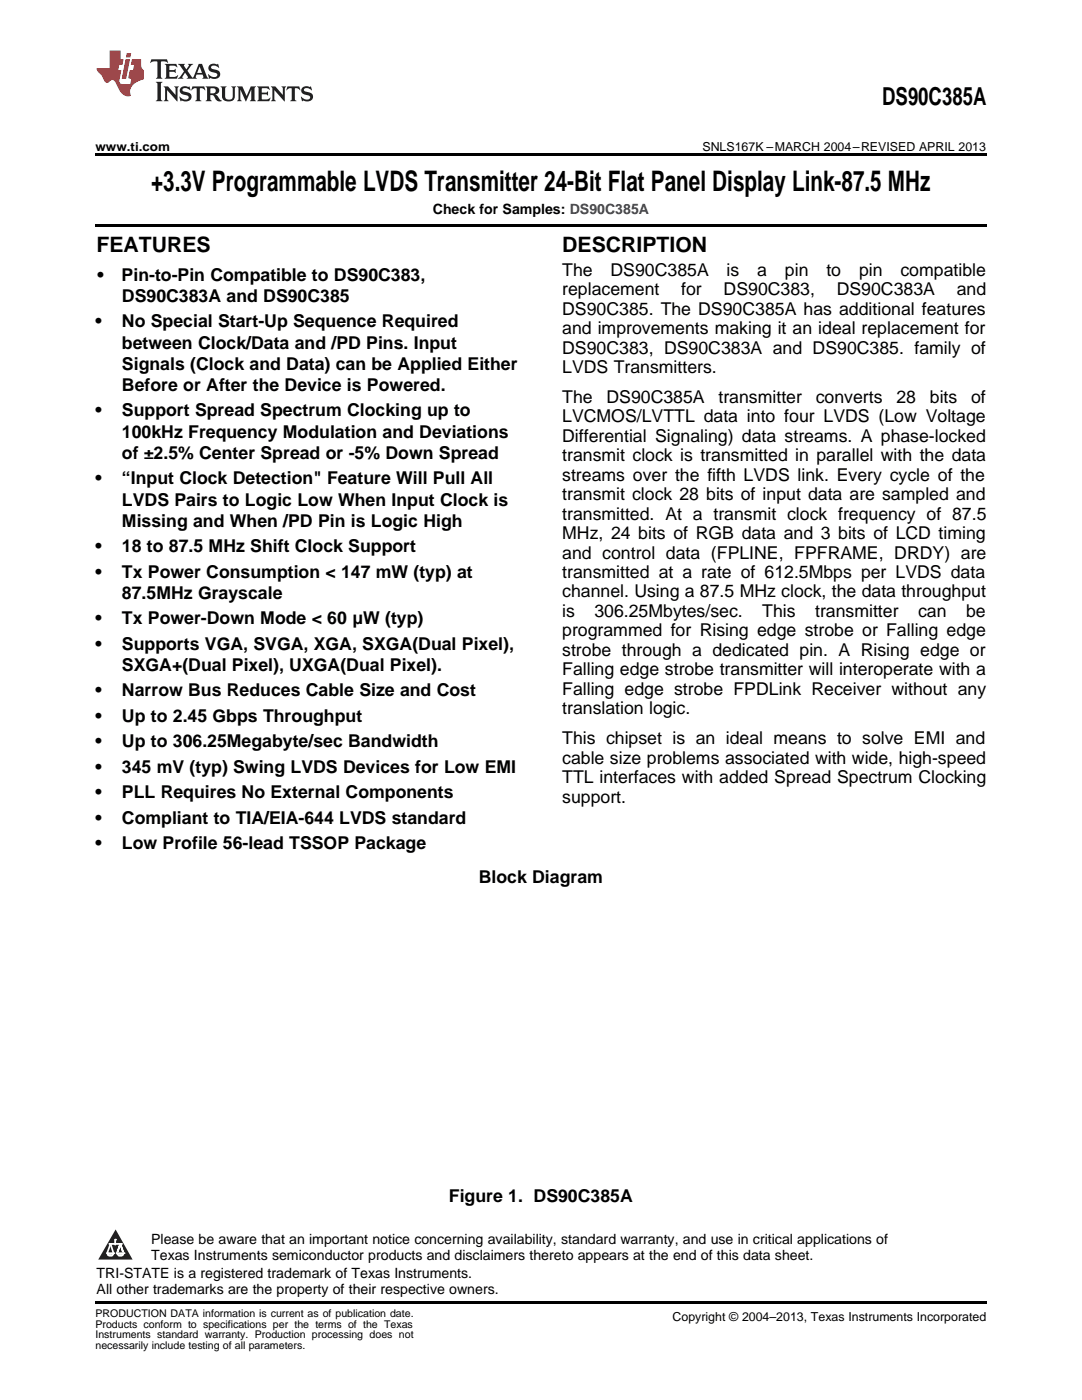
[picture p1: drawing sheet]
<svg xmlns="http://www.w3.org/2000/svg" width="216mm" height="279mm" viewBox="0 0 216 279" stroke-linecap="round" stroke-linejoin="round" font-family="sans-serif">
<defs><g id="words">
<text font-size="5.6" x="30.2" y="38.1">+3.3V Programmable LVDS Transmitter 24-Bit Flat Panel Display Link-87.5 MHz</text>
<text font-size="4.9" x="176" y="21">DS90C385A</text>
<g font-size="4.2">
<text x="19.2" y="50.3">FEATURES</text>
<text x="112.2" y="50.3">DESCRIPTION</text>
</g>
<g font-size="3.5">
<text x="19.4" y="56">•</text>
<text x="24.3" y="56">Pin-to-Pin Compatible to DS90C383,</text>
<text x="112.2" y="55">The</text>
<text x="112.2" y="58.9">replacement</text>
<text x="121.8" y="55">DS90C385A</text>
<text x="135.9" y="58.9">for</text>
<text x="144.4" y="58.9">DS90C383,</text>
<text x="145" y="55">is</text>
<text x="151.1" y="55">a</text>
<text x="156.6" y="55">pin</text>
<text x="164.9" y="55">to</text>
<text x="167" y="58.9">DS90C383A</text>
<text x="171.4" y="55">pin</text>
<text x="179.7" y="55">compatible</text>
<text x="190.9" y="58.9">and</text>
<text x="19" y="65.3">•</text>
<text x="24.3" y="60.3">DS90C383A and DS90C385</text>
<text x="24.3" y="65.3">No Special Start-Up Sequence Required</text>
<text x="112.2" y="62.8">DS90C385. The DS90C385A has additional features</text>
<text x="24.3" y="69.6">between Clock/Data and /PD Pins. Input</text>
<text x="112.2" y="66.7">and improvements making it an ideal replacement for</text>
<text x="112.2" y="70.6">DS90C383, DS90C383A and DS90C385. family of</text>
<text x="24.3" y="73.8">Signals (Clock and Data) can be Applied Either</text>
<text x="112.2" y="74.4">LVDS Transmitters.</text>
<text x="19" y="83.1">•</text>
<text x="24.3" y="78">Before or After the Device is Powered.</text>
<text x="24.3" y="83.1">Support Spread Spectrum Clocking up to</text>
<text x="112.2" y="80.4">The</text>
<text x="121" y="80.4">DS90C385A</text>
<text x="143.4" y="80.4">transmitter</text>
<text x="162.8" y="80.4">converts</text>
<text x="178.9" y="80.4">28</text>
<text x="185.5" y="80.4">bits</text>
<text x="193.8" y="80.4">of</text>
<text x="24.3" y="87.3">100kHz Frequency Modulation and Deviations</text>
<text x="112.2" y="84.3">LVCMOS/LVTTL data into four LVDS (Low Voltage</text>
<text x="112.2" y="88.2">Differential Signaling) data streams. A phase-locked</text>
<text x="24.3" y="91.6">of ±2.5% Center Spread or -5% Down Spread</text>
<text x="112.2" y="92.1">transmit clock is transmitted in parallel with the data</text>
<text x="112.2" y="96">streams over the fifth LVDS link. Every cycle of the</text>
<text x="19" y="96.7">•</text>
<text x="24.3" y="96.7">“Input Clock Detection&quot; Feature Will Pull All</text>
<text x="24.3" y="100.9">LVDS Pairs to Logic Low When Input Clock is</text>
<text x="112.2" y="99.8">transmit clock 28 bits of input data are sampled and</text>
<text x="24.3" y="105.1">Missing and When /PD Pin is Logic High</text>
<text x="112.2" y="103.7">transmitted. At a transmit clock frequency of 87.5</text>
<text x="112.2" y="107.6">MHz, 24 bits of RGB data and 3 bits of LCD timing</text>
<text x="19" y="110.2">•</text>
<text x="24.3" y="110.2">18 to 87.5 MHz Shift Clock Support</text>
<text x="112.2" y="111.5">and control data (FPLINE, FPFRAME, DRDY) are</text>
<text x="19" y="115.3">•</text>
<text x="24.3" y="115.3">Tx Power Consumption &lt; 147 mW (typ) at</text>
<text x="24.3" y="119.5">87.5MHz Grayscale</text>
<text x="112.2" y="115.4">transmitted at a rate of 612.5Mbps per LVDS data</text>
<text x="112.2" y="119.2">channel. Using a 87.5 MHz clock, the data throughput</text>
<text x="19" y="124.6">•</text>
<text x="24.3" y="124.6">Tx Power-Down Mode &lt; 60 μW (typ)</text>
<text x="112.2" y="123.1">is</text>
<text x="118.6" y="123.1">306.25Mbytes/sec.</text>
<text x="152.1" y="123.1">This</text>
<text x="162.6" y="123.1">transmitter</text>
<text x="183.2" y="123.1">can</text>
<text x="192.8" y="123.1">be</text>
<text x="19" y="129.7">•</text>
<text x="24.3" y="129.7">Supports VGA, SVGA, XGA, SXGA(Dual Pixel),</text>
<text x="112.2" y="127">programmed for Rising edge strobe or Falling edge</text>
<text x="112.2" y="130.9">strobe through a dedicated pin. A Rising edge or</text>
<text x="24.3" y="133.9">SXGA+(Dual Pixel), UXGA(Dual Pixel).</text>
<text x="112.2" y="134.8">Falling edge strobe transmitter will interoperate with a</text>
<text x="19" y="139">•</text>
<text x="24.3" y="139">Narrow Bus Reduces Cable Size and Cost</text>
<text x="112.2" y="138.6">Falling edge strobe FPDLink Receiver without any</text>
<text x="112.2" y="142.5">translation logic.</text>
<text x="19" y="144.1">•</text>
<text x="19" y="149.2">•</text>
<text x="24.3" y="144.1">Up to 2.45 Gbps Throughput</text>
<text x="24.3" y="149.2">Up to 306.25Megabyte/sec Bandwidth</text>
<text x="112.2" y="148.5">This chipset is an ideal means to solve EMI and</text>
<text x="19" y="154.2">•</text>
<text x="24.3" y="154.2">345 mV (typ) Swing LVDS Devices for Low EMI</text>
<text x="112.2" y="152.4">cable size problems associated with wide, high-speed</text>
<text x="19" y="159.3">•</text>
<text x="24.3" y="159.3">PLL Requires No External Components</text>
<text x="112.2" y="156.3">TTL interfaces with added Spread Spectrum Clocking</text>
<text x="112.2" y="160.2">support.</text>
<text x="19" y="164.4">•</text>
<text x="24.3" y="164.4">Compliant to TIA/EIA-644 LVDS standard</text>
<text x="19" y="169.5">•</text>
<text x="24.3" y="169.5">Low Profile 56-lead TSSOP Package</text>
<text x="95.5" y="176.2">Block Diagram</text>
<text x="89.6" y="239.8">Figure 1. DS90C385A</text>
</g>
<g font-size="2.8">
<text x="86.4" y="42.7">Check for Samples: DS90C385A</text>
<text x="30.2" y="248.4">Please be aware that an important notice concerning availability, standard warranty, and use in critical applications of</text>
<text x="30.2" y="251.5">Texas Instruments semiconductor products and disclaimers thereto appears at the end of this data sheet.</text>
<text x="19.3" y="255.1">TRI-STATE is a registered trademark of Texas Instruments.</text>
<text x="19.3" y="258.2">All other trademarks are the property of their respective owners.</text>
</g>
<g font-size="2.5">
<text x="19" y="30.1">www.ti.com</text>
<text x="140.2" y="30.1">SNLS167K –MARCH 2004–REVISED APRIL 2013</text>
<text x="134.2" y="263.6">Copyright © 2004–2013, Texas Instruments Incorporated</text>
</g>
<g font-size="2.1">
<text x="19" y="262.9">PRODUCTION DATA information is current as of publication date.</text>
<text x="19" y="265">Products conform to specifications per the terms of the Texas</text>
<text x="19" y="267.1">Instruments standard warranty. Production processing does not</text>
<text x="19" y="269.2">necessarily include testing of all parameters.</text>
</g>
<g font-size=".4" fill="#fff">
<text x="19" y="50.2">1</text>
<text x="19" y="258.2">3</text>
</g>
</g></defs>
<path d="M19 259.7h177.8v.5h-177.8z" fill="#000"/>
<path d="M23.1 245.4l3.4 6h-6.9z" fill="#231f20"/>
<path d="M21.4 250.1h1.2l-.3 .5h-.3a.55 .55 0 0 1-.6-.5z" fill-rule="evenodd" fill="#fff"/>
<path d="M21.4 250.1h1.2l-.3 .5h-.3a.55 .55 0 0 1-.6-.5z" fill="none" stroke="#231f20" stroke-width=".34"/>
<path d="M21.4 250.1l1.2 .1-.3 .4h-.5z" fill="none" stroke="#fff" stroke-width=".34"/>
<path d="M23 248.3h.1" fill="none" stroke="#fff" stroke-width=".34"/>
<path d="M23 247.4v.9z" fill="#fff"/>
<path d="M23 247.4v.9z" fill="none" stroke="#fff" stroke-width=".34"/>
<circle cx="23" cy="247.4" r=".17" fill="#fff"/>
<path d="M21.9 248.2h.1" fill="none" stroke="#fff" stroke-width=".34"/>
<path d="M21.9 248.2h2.3z" fill="#fff"/>
<path d="M21.9 248.2h2.3z" fill="none" stroke="#fff" stroke-width=".34"/>
<circle cx="24.2" cy="248.2" r=".17" fill="#fff"/>
<path d="M23.3 250.1h.1" fill="none" stroke="#fff" stroke-width=".34"/>
<path d="M24 248.2l-.7 1.9z" fill="#fff"/>
<path d="M24 248.2l-.7 1.9z" fill="none" stroke="#fff" stroke-width=".34"/>
<path d="M24 248.2l.7 1.9z" fill="#fff"/>
<path d="M24 248.2l.7 1.9z" fill="none" stroke="#fff" stroke-width=".34"/>
<path d="M24.6 250.1h.1" fill="none" stroke="#fff" stroke-width=".34"/>
<circle cx="21.4" cy="250.1" r=".17" fill="#fff"/>
<path d="M22.1 248.2l-.7 1.9z" fill="#fff"/>
<path d="M22.1 248.2l-.7 1.9z" fill="none" stroke="#fff" stroke-width=".34"/>
<path d="M22.1 248.2l.5 1.9z" fill="#fff"/>
<path d="M22.1 248.2l.5 1.9z" fill="none" stroke="#fff" stroke-width=".34"/>
<circle cx="22.6" cy="250.1" r=".17" fill="#fff"/>
<path d="M23.4 250.1h1.3a.65 .65 0 0 1-.7 .5 .65 .65 0 0 1-.6-.5z" fill-rule="evenodd" fill="#fff"/>
<path d="M23.4 250.1h1.3a.65 .65 0 0 1-.7 .5 .65 .65 0 0 1-.6-.5z" fill="none" stroke="#231f20" stroke-width=".34"/>
<path d="M23.4 250.1h1.3l-.4 .5h-.6z" fill="none" stroke="#fff" stroke-width=".34"/>
<path d="M23.3 250.1h.1" fill="none" stroke="#fff" stroke-width=".34"/>
<circle cx="24.7" cy="250.1" r=".17" fill="#fff"/>
<path d="M19 30.6h177.8v.5h-177.8zM19 44.7h177.8v.5h-177.8z" fill="#000"/>
<path d="M30.2 11.8l-.2 .8a1.31 1.31 0 0 1 1.4-.3v2.9l-.3 .5h1.3l-.3-.5v-2.7l.3-.3a1.09 1.09 0 0 1 1.1 .4l-.2-.8zM32.9 12.8l.3 .4v2l-.3 .5h2.4l.2-.7a1.48 1.48 0 0 1-1.7 .3v-1l1 .1 .2 .2v-.9l-.2 .3h-1v-.7l.2-.2a1.73 1.73 0 0 1 1.4 .3l-.2-.6zM35.5 12.8l1.2 1.4-.7 1-.5 .5h1.1l-.2-.3 .5-.9 .6 .9-.2 .3h2l-.3-.3 .2-.5h1.2l.2 .5-.2 .3h1.2l-.3-.4-1-2.5h-.6l-1.3 2.7-1-1.4 1.1-1.3h-1l.2 .2-.5 .9-.5-.9 .2-.2zM39.8 13.3l.5 1.3h-1zM41.9 12.9a.83 .83 0 0 0-.3 1 .83 .83 0 0 0 .8 .5l.8 .2 .2 .3a1 1 0 0 1-1 .5 1 1 0 0 1-.8-.6l.1 .9 .2-.1a1.65 1.65 0 0 0 2-.5 .89 .89 0 0 0-.8-1.2l-.8-.2-.2-.3a.91 .91 0 0 1 1.6 .2l-.2-.8h-.4a1.34 1.34 0 0 0-1.2 .1zM31.1 16.3l.3 .5v2.9l-.3 .5h1.3l-.3-.5v-2.9l.3-.5zM32.7 17.2l.2 .5v2l-.2 .5h.9l-.3-.5 .1-1.7 2 2.2v-2.5l.3-.5h-.9l.2 .3v1.4l-1.5-1.7zM36.2 17.4a.83 .83 0 0 0-.3 .9 .83 .83 0 0 0 .8 .6l.8 .2 .2 .3a1 1 0 0 1-1 .5 1 1 0 0 1-.8-.6l.1 .9 .2-.1a1.66 1.66 0 0 0 2-.5 .89 .89 0 0 0-.9-1.2l-.7-.2-.2-.3a.91 .91 0 0 1 1.6 .2l-.2-.9-.4 .1a1.36 1.36 0 0 0-1.2 .1zM38.4 17.2l-.2 .9a.61 .61 0 0 1 1.1-.3v1.9l-.4 .5h1.3l-.3-.5v-1.9l.2-.2a.81 .81 0 0 1 .8 .5l-.1-.9zM41 17.2l.3 .5v2l-.3 .5h1.3l-.3-.3v-.9a.72 .72 0 0 1 .9 .6 .85 .85 0 0 0 1.4 .5l-.5-.3-.5-.7-.3-.3a.78 .78 0 0 0 .7-.7 .78 .78 0 0 0-.7-.8zM42 17.7l.2-.1a.6 .6 0 0 1 .7 .1 .6 .6 0 0 1 .1 .7l-.2 .2h-.8zM44 17.2l.3 .3a3.4 3.4 0 0 0 .3 2.4 1.57 1.57 0 0 0 2.2-.3l.1-2.1 .2-.3h-1l.3 .5v1.5a.76 .76 0 0 1-.7 .7 .76 .76 0 0 1-.8-.7v-1.5l.3-.5zM47.3 17.2l.3 .5v2l-.3 .5h.9l-.2-.5v-1.8l1 2.3 1.1-2.3v1.8l-.2 .5h1.2l-.3-.5v-2l.3-.5h-1.1l-.8 2-.8-2zM51.3 17.2l.3 .5v2l-.3 .5h2.4l.2-.7a1.49 1.49 0 0 1-1.6 .3l-.1-1h1l.3 .3v-.9l-.3 .3h-1v-.7l.3-.2a1.73 1.73 0 0 1 1.4 .3l-.3-.7zM54.1 17.2l.3 .5v2l-.3 .5h1l-.4-.5 .1-1.7 2 2.2v-2.5l.3-.5h-.9l.2 .3v1.4l-1.5-1.7zM57.4 17.2l-.2 .9a.8 .8 0 0 1 1-.5v2.1l-.3 .5h1.3l-.4-.5v-1.9l.2-.2a.81 .81 0 0 1 .9 .5l-.2-.9zM60.4 17.4a.83 .83 0 0 0-.3 .9 .83 .83 0 0 0 .8 .6l.8 .2 .2 .3a1 1 0 0 1-1 .5 1 1 0 0 1-.8-.6l.2 .9 .1-.1a1.66 1.66 0 0 0 2-.5 .89 .89 0 0 0-.8-1.2l-.8-.2-.2-.3a.91 .91 0 0 1 1.6 .2l-.2-.9-.3 .1a1.35 1.35 0 0 0-1.3 .1z" fill="#231f20"/>
<path d="M21.9 10.1v3.5h-2.6a2.13 2.13 0 0 0 .9 1.4l.4 .6a.94 .94 0 0 0 1.1 .9 .75 .75 0 0 1 .6-.5 .75 .75 0 0 1 .7 .4l.5 1a2.1 2.1 0 0 0 2.6 1.7 2.2 2.2 0 0 1 1.7-3l.9-.3v-1.8a1.16 1.16 0 0 1-.5-1v-1.2h-1.9l-.2 1.2h.7l-.3 1h-.6l-.3 1.3v.3l.6 .1-.2 1.1h-.9a.93 .93 0 0 1-1.3-.8l.4-2h-.6l.2-1h.6l.3-1.2h-.6v-1.7zM25.1 11.8l-.8 3.9h.9l.7-3.9zM25.3 10.6l-.2 .9h.9l.2-.9z" fill="#ee1d23"/>
<use href="#words"/>
</svg>
